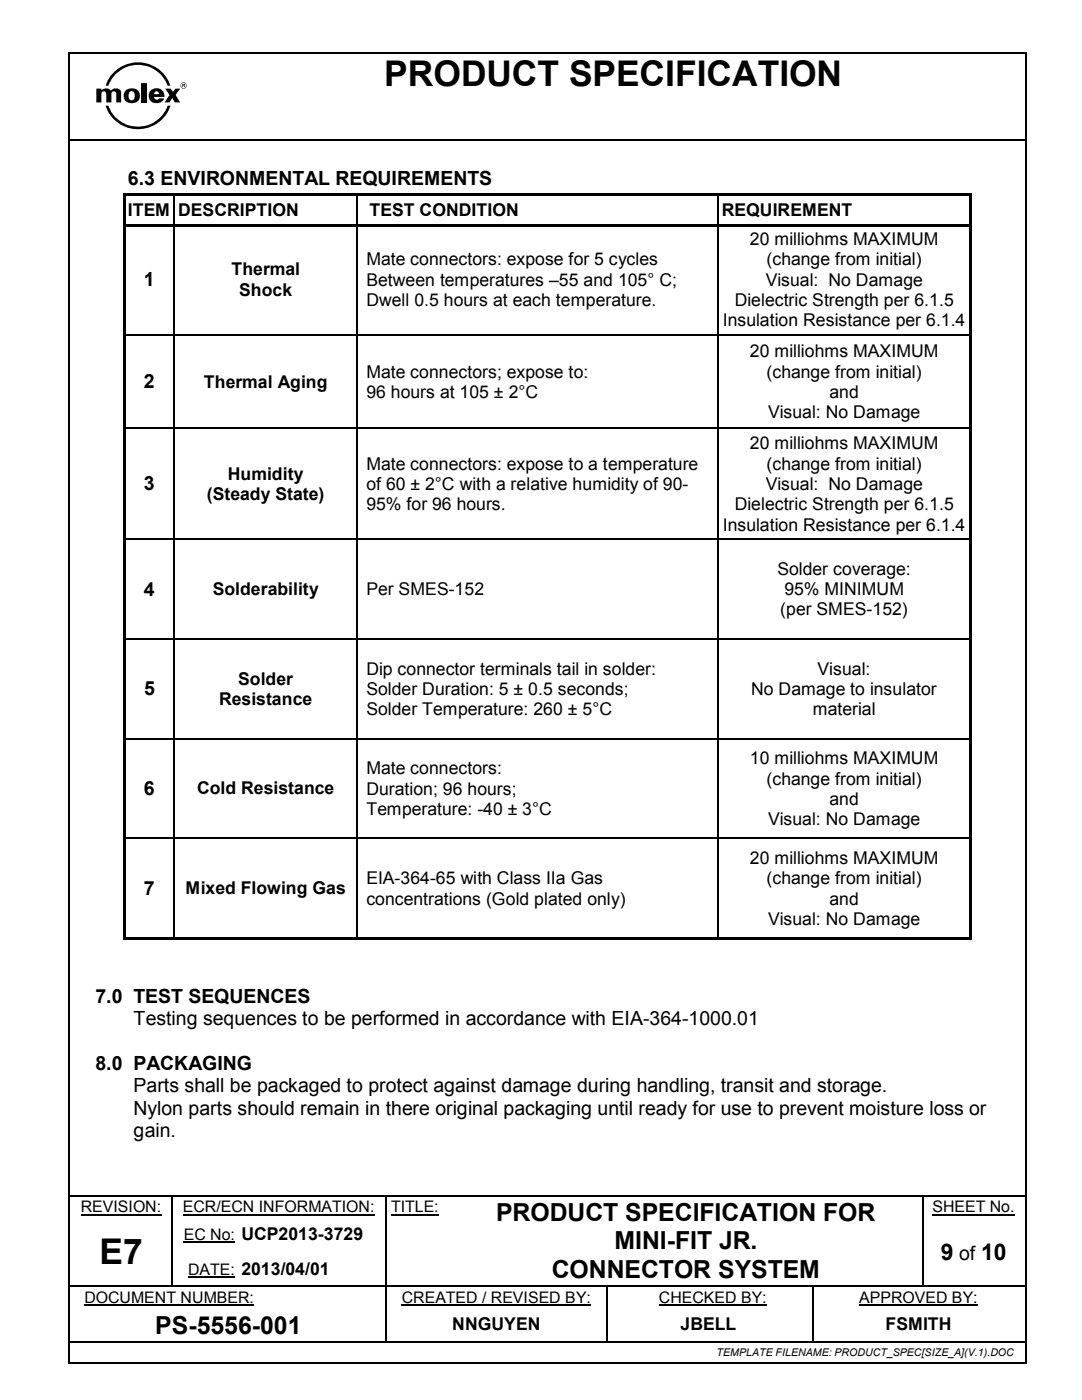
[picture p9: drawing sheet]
<svg xmlns="http://www.w3.org/2000/svg" width="216mm" height="279mm" viewBox="0 0 216 279" stroke-linecap="round" stroke-linejoin="round" font-family="sans-serif">
<defs><g id="words">
<g font-size="7.1">
<text x="76.7" y="17.2">PRODUCT SPECIFICATION</text>
<text x="19.9" y="252.3">E7</text>
</g>
<g font-size="5">
<text x="99" y="243.6">PRODUCT SPECIFICATION FOR</text>
<text x="122.6" y="249.3">MINI-FIT JR.</text>
<text x="110.1" y="255">CONNECTOR SYSTEM</text>
<text x="31" y="266.2">PS-5556-001</text>
</g>
<g font-size="4.6">
<text x="187.7" y="251.4">9</text>
<text x="195.7" y="251.4">10</text>
</g>
<g font-size="3.9">
<text x="25.5" y="36.8">6.3 ENVIRONMENTAL REQUIREMENTS</text>
<text x="28.7" y="57.1">1</text>
<text x="28.7" y="77.5">2</text>
<text x="28.7" y="97.9">3</text>
<text x="28.7" y="118.9">4</text>
<text x="28.8" y="138.8">5</text>
<text x="28.7" y="158.7">6</text>
<text x="28.7" y="178.6">7</text>
<text x="19.1" y="200.1">7.0 TEST SEQUENCES</text>
<text x="26.7" y="204.6">Testing sequences to be performed in accordance with EIA-364-1000.01</text>
<text x="19.1" y="213.5">8.0 PACKAGING</text>
<text x="26.7" y="218">Parts shall be packaged to protect against damage during handling, transit and storage.</text>
<text x="26.7" y="222.5">Nylon parts should remain in there original packaging until ready for use to prevent moisture loss or</text>
<text x="26.7" y="226.9">gain.</text>
<text x="191.4" y="251.4">of</text>
</g>
<g font-size="3.5">
<text x="25.5" y="43.1">ITEM</text>
<text x="35.6" y="43.1">DESCRIPTION</text>
<text x="73.7" y="43.1">TEST CONDITION</text>
<text x="144" y="43.1">REQUIREMENT</text>
<text x="73.1" y="53">Mate connectors: expose for 5 cycles</text>
<text x="149.6" y="48.9">20 milliohms MAXIMUM</text>
<text x="153" y="53">(change from initial)</text>
<text x="46.2" y="54.9">Thermal</text>
<text x="47.8" y="59">Shock</text>
<text x="73.1" y="57">Between temperatures –55 and 105° C;</text>
<text x="152.8" y="57">Visual: No Damage</text>
<text x="73.1" y="61.1">Dwell 0.5 hours at each temperature.</text>
<text x="144.2" y="65.2">Insulation Resistance per 6.1.4</text>
<text x="146.6" y="61.1">Dielectric Strength per 6.1.5</text>
<text x="149.6" y="71.3">20 milliohms MAXIMUM</text>
<text x="40.7" y="77.3">Thermal Aging</text>
<text x="73.1" y="75.4">Mate connectors; expose to:</text>
<text x="153" y="75.4">(change from initial)</text>
<text x="73.1" y="79.4">96 hours at 105 ± 2°C</text>
<text x="153.2" y="83.5">Visual: No Damage</text>
<text x="165.5" y="79.4">and</text>
<text x="149.6" y="89.7">20 milliohms MAXIMUM</text>
<text x="45.5" y="95.7">Humidity</text>
<text x="73.1" y="93.7">Mate connectors: expose to a temperature</text>
<text x="153" y="93.7">(change from initial)</text>
<text x="41.3" y="99.8">(Steady State)</text>
<text x="73.1" y="97.8">of 60 ± 2°C with a relative humidity of 90-</text>
<text x="73.1" y="101.9">95% for 96 hours.</text>
<text x="146.6" y="101.9">Dielectric Strength per 6.1.5</text>
<text x="152.8" y="97.8">Visual: No Damage</text>
<text x="144.2" y="105.9">Insulation Resistance per 6.1.4</text>
<text x="42.5" y="118.7">Solderability</text>
<text x="73.1" y="118.8">Per SMES-152</text>
<text x="155.1" y="114.7">Solder coverage:</text>
<text x="156.5" y="118.8">95% MINIMUM</text>
<text x="155.7" y="122.8">(per SMES-152)</text>
<text x="47.5" y="136.6">Solder</text>
<text x="73.1" y="134.6">Dip connector terminals tail in solder:</text>
<text x="163.2" y="134.6">Visual:</text>
<text x="43.7" y="140.7">Resistance</text>
<text x="73.1" y="138.7">Solder Duration: 5 ± 0.5 seconds;</text>
<text x="73.1" y="142.7">Solder Temperature: 260 ± 5°C</text>
<text x="149.9" y="138.7">No Damage to insulator</text>
<text x="162.2" y="142.7">material</text>
<text x="73.1" y="154.6">Mate connectors:</text>
<text x="149.6" y="152.5">10 milliohms MAXIMUM</text>
<text x="39.3" y="158.5">Cold Resistance</text>
<text x="73.1" y="158.6">Duration; 96 hours;</text>
<text x="153" y="156.6">(change from initial)</text>
<text x="165.5" y="160.6">and</text>
<text x="73.1" y="162.6">Temperature: -40 ± 3°C</text>
<text x="153.2" y="164.7">Visual: No Damage</text>
<text x="149.6" y="172.4">20 milliohms MAXIMUM</text>
<text x="37" y="178.5">Mixed Flowing Gas</text>
<text x="73.1" y="176.5">EIA-364-65 with Class IIa Gas</text>
<text x="153" y="176.5">(change from initial)</text>
<text x="73.1" y="180.6">concentrations (Gold plated only)</text>
<text x="153.2" y="184.6">Visual: No Damage</text>
<text x="165.5" y="180.6">and</text>
<text x="90.3" y="265.5">NNGUYEN</text>
<text x="135.8" y="265.5">JBELL</text>
<text x="176.7" y="265.5">FSMITH</text>
</g>
<g font-size="3.2">
<text x="16.1" y="242">REVISION:</text>
<text x="36.5" y="242">ECR/ECN INFORMATION:</text>
<text x="78.1" y="242">TITLE:</text>
<text x="186.1" y="242">SHEET No.</text>
<text x="36.7" y="247.5">EC No: UCP2013-3729</text>
<text x="37.5" y="254.4">DATE: 2013/04/01</text>
<text x="16.8" y="260">DOCUMENT NUMBER:</text>
<text x="80.2" y="260">CREATED / REVISED BY:</text>
<text x="131.5" y="260">CHECKED BY:</text>
<text x="171.4" y="260">APPROVED BY:</text>
</g>
<text font-size="2.1" x="143" y="270.6">TEMPLATE FILENAME: PRODUCT_SPEC[SIZE_A](V.1).DOC</text>
</g></defs>
<g fill="#000">
<path d="M13.6 10.3h.4v.4h-.4zM204.5 10.3h.3v.4h-.3zM14 27.7h.3v.4h-.3zM24.5 38.5h.5v1.3h-.5zM24.5 38.5h.5v.5h-.5zM25 38.5h.5v.5h-.5zM25.5 38.5h9.2v.5h-9.2zM34.7 39h.2v.8h-.2zM34.7 38.5h.5v.5h-.5zM35.2 38.5h36v.5h-36zM71.2 39h.2v.8h-.2zM71.2 38.5h.5v.5h-.5z"/>
<path d="M71.7 38.5h71.4v.5h-71.4zM143.1 39h.3v.8h-.3zM143.1 38.5h.5v.5h-.5zM143.6 38.5h49.8v.5h-49.8zM193.4 39h.5v.8h-.5zM193.4 38.5h.5v.5h-.5zM204.3 27.7h.3v.4h-.3zM24.5 39.8h.5v5h-.5zM24.5 44.8h.5v.8h-.5zM25 44.8h9.7v.5h-9.7zM34.7 45.3h.2v.3h-.2zM34.7 44.8h.5v.5h-.5z"/>
<path d="M35.2 44.8h36v.5h-36zM71.2 45.3h.2v.3h-.2zM71.2 44.8h.5v.5h-.5zM71.7 44.8h71.4v.5h-71.4zM143.1 45.3h.3v.3h-.3zM143.1 44.8h.5v.5h-.5zM143.6 44.8h49.8v.5h-49.8zM193.4 39.8h.5v5h-.5zM193.4 44.8h.5v.8h-.5zM24.5 45.6h.5v21.1h-.5zM24.5 66.7h.5v1h-.5zM34.7 66.7h.2v1h-.2z"/>
<path d="M71.2 66.7h.2v1h-.2zM143.1 66.7h.3v1h-.3zM193.4 45.6h.5v21.1h-.5zM193.4 66.7h.5v1h-.5zM24.5 67.7h.5v17.7h-.5zM24.5 85.4h.5v1h-.5zM34.7 85.4h.2v1h-.2zM71.2 85.4h.2v1h-.2zM143.1 85.4h.3v1h-.3zM193.4 67.7h.5v17.7h-.5zM193.4 85.4h.5v1h-.5zM24.5 86.4h.5v21h-.5z"/>
<path d="M24.5 107.4h.5v1.1h-.5zM34.7 107.4h.2v1.1h-.2zM71.2 107.4h.2v1.1h-.2zM143.1 107.4h.3v1.1h-.3zM193.4 86.4h.5v21h-.5zM193.4 107.4h.5v1.1h-.5zM24.5 108.5h.5v18.9h-.5zM24.5 127.4h.5v1h-.5zM34.7 127.4h.2v1h-.2zM71.2 127.4h.2v1h-.2zM143.1 127.4h.3v1h-.3zM193.4 108.5h.5v18.9h-.5z"/>
<path d="M193.4 127.4h.5v1h-.5zM24.5 128.4h.5v18.9h-.5zM24.5 147.3h.5v1h-.5zM34.7 147.3h.2v1h-.2zM71.2 147.3h.2v1h-.2zM143.1 147.3h.3v1h-.3zM193.4 128.4h.5v18.9h-.5zM193.4 147.3h.5v1h-.5zM24.5 148.3h.5v18.9h-.5zM24.5 167.2h.5v1h-.5zM34.7 167.2h.2v1h-.2zM71.2 167.2h.2v1h-.2z"/>
<path d="M143.1 167.2h.3v1h-.3zM193.4 148.3h.5v18.9h-.5zM193.4 167.2h.5v1h-.5zM24.5 168.2h.5v18.9h-.5zM24.5 187.1h.5v.5h-.5zM25 187.1h9.7v.5h-9.7zM34.7 187.1h.5v.5h-.5zM35.2 187.1h36v.5h-36zM71.2 187.1h.5v.5h-.5zM71.7 187.1h71.4v.5h-71.4zM143.1 187.1h.5v.5h-.5zM143.6 187.1h49.8v.5h-49.8z"/>
<path d="M193.4 168.2h.5v18.9h-.5zM193.4 187.1h.5v.5h-.5zM34.1 238.8h.3v.2h-.3zM34.1 238.4h.4v.4h-.4zM77 238.8h.2v.2h-.2zM77 238.4h.3v.4h-.3zM89.6 238.4h.4v.4h-.4zM184 238.8h.2v.2h-.2zM184 238.4h.3v.4h-.3zM204.3 238.4h.3v.4h-.3zM34.1 242.7h.3v.9h-.3zM34.1 249.6h.3v.9h-.3z"/>
<path d="M34.1 256.5h.3v.3h-.3zM46.9 256.5h.3v.3h-.3zM77 242.7h.2v.9h-.2zM77 249.6h.2v.9h-.2zM77 256.5h.2v.5h-.2zM89.6 256.5h.3v.3h-.3zM120.9 256.8h.3v.2h-.3zM120.9 256.5h.3v.3h-.3zM162 256.8h.3v.2h-.3zM162 256.5h.3v.3h-.3zM184 242.7h.2v.9h-.2zM184 249.6h.2v.9h-.2z"/>
<path d="M184 256.5h.2v.3h-.2zM13.6 271.8h.4v.3h-.4zM76.9 260.9h.4v.7h-.4zM76.9 267.7h.4v.4h-.4zM120.9 260.9h.3v.7h-.3zM120.9 267.7h.3v.4h-.3zM162 260.9h.3v.7h-.3zM162 267.7h.3v.4h-.3zM204.3 267.7h.3v.4h-.3zM204.5 271.8h.3v.3h-.3z"/>
</g>
<g fill="none" stroke="#000" stroke-width=".34">
<path d="M13.8 10.7v261.1M14 10.5h190.5M204.6 10.7v261.1M14.3 27.9h190.2M14 238.6h20.1M34.5 238.6h42.5M77.3 238.6h12.3M90 238.6h94M184.3 238.6h20M14 267.9h62.9M14 271.9h190.5M77.1 261.6v6.1"/>
<path d="M77.3 267.9h43.6M121.1 261.6v6.1M121.2 267.9h40.8M162.3 267.9h42"/>
</g>
<path d="M16.1 242.4h16.1M36.5 242.4h38.3M36.7 248h10.2M37.5 254.9h9.4M78.1 242.4h9.5M186.1 242.4h16.4M16.8 260.5h33.9M80.2 260.5h37.7M131.5 260.5h21.5M171.4 260.5h23.7" fill="none" stroke="#000" stroke-width=".21"/>
<g fill="none" stroke="#000" stroke-width=".25">
<path d="M34.8 39.8v5M71.3 39.8v5M143.3 39.8v5M34.8 45.6v21.1M71.3 45.6v21.1M143.3 45.6v21.1M25 66.8h9.7M34.8 67.7v17.7M34.9 66.8h36.3M71.3 67.7v17.7M71.4 66.8h71.7M143.3 67.7v17.7"/>
<path d="M143.4 66.8h50M25 85.5h9.7M34.8 86.4v21M34.9 85.5h36.3M71.3 86.4v21M71.4 85.5h71.7M143.3 86.4v21M143.4 85.5h50M25 107.6h9.7M34.8 108.5v18.9M34.9 107.6h36.3M71.3 108.5v18.9"/>
<path d="M71.4 107.6h71.7M143.3 108.5v18.9M143.4 107.6h50M25 127.5h9.7M34.8 128.4v18.9M34.9 127.5h36.3M71.3 128.4v18.9M71.4 127.5h71.7M143.3 128.4v18.9M143.4 127.5h50M25 147.4h9.7M34.8 148.3v18.9"/>
<path d="M34.9 147.4h36.3M71.3 148.3v18.9M71.4 147.4h71.7M143.3 148.3v18.9M143.4 147.4h50M25 167.3h9.7M34.8 168.2v18.9M34.9 167.3h36.3M71.3 168.2v18.9M71.4 167.3h71.7M143.3 168.2v18.9M143.4 167.3h50"/>
<path d="M34.2 239v3.7M77.1 239v3.7M184.1 239v3.7M14 256.7h20.1M34.2 243.6v6M34.2 250.5v6M34.4 256.7h12.5M47.2 256.7h29.8M77.1 243.6v6M77.1 250.5v6M77.1 257v3.9M77.2 256.7h12.4"/>
<path d="M89.9 256.7h31M121.1 257v3.9M121.2 256.7h40.8M162.1 257v3.9M162.3 256.7h21.7M184.1 243.6v6M184.1 250.5v6M184.2 256.7h20.3M162.1 261.6v6.1"/>
</g>
<g fill="#000">
<path d="M25.8 18.5l.2-.3a.62 .62 0 0 1 .9 .7 .76 .76 0 0 1-.1 .8 .76 .76 0 0 1-.8 .3 1.19 1.19 0 0 1-.2-1.5zM25 18.1a1.56 1.56 0 0 0 0 2 1.56 1.56 0 0 0 1.9 .4 1.51 1.51 0 0 0 .9-2 1.51 1.51 0 0 0-2-.8z" fill-rule="evenodd"/>
<path d="M22.7 14.4a6.8 6.8 0 0 1 11.3 2.7h-.6a6.3 6.3 0 0 0-5.9-4.2 6.3 6.3 0 0 0-5.9 4.2h-.5l.6-1.4z" fill-rule="evenodd"/>
<path d="M30 18.1a1.49 1.49 0 0 0 .9 2.5 1.82 1.82 0 0 0 1.7-.6l.1-.4h-1a.5 .5 0 0 1-.6 .3 .5 .5 0 0 1-.3-.6h2.1a1.63 1.63 0 0 0-1-1.6 1.63 1.63 0 0 0-1.9 .4zM30.9 18.4l.6-.2 .2 .6h-.9z" fill-rule="evenodd"/>
<path d="M33 17.7h1.1l.4 .7 .5-.7h.9l-.8 1.3 .8 1.4h-1l-.5-.8-.6 .8h-.9l.9-1.4z" fill-rule="evenodd"/>
<path d="M36 17.1a.63 .63 0 0 1 1.2 0 .63 .63 0 0 1-1.2 0zM36.1 17.1a.55 .55 0 0 0 1.1 0 .55 .55 0 0 0-1.1 0z" fill-rule="evenodd"/>
<path d="M36.5 16.8l.2 .1v.1h-.2zM36.4 16.8v.6h.1v-.3h.2v.3h.2l-.1-.3 .1-.3z" fill-rule="evenodd"/>
<path d="M19.2 17.7h1v.4a1.26 1.26 0 0 1 1.9 0l.7-.4h.7l.5 .3 .2 .3v2.1h-1v-1.8l-.3-.4-.5 .1-.2 .3v1.8h-1v-1.7l-.3-.5h-.4l-.3 .3v1.9h-1z" fill-rule="evenodd"/>
<path d="M28.2 16.5h1.1v3.9h-1.1z" fill-rule="evenodd"/>
<path d="M21.1 21.1h.5a6.3 6.3 0 0 0 5.9 4.2 6.3 6.3 0 0 0 5.9-4.2h.6a6.8 6.8 0 0 1-6.5 4.7 6.8 6.8 0 0 1-6.4-4.7z" fill-rule="evenodd"/>
</g>
<use href="#words"/>
</svg>
